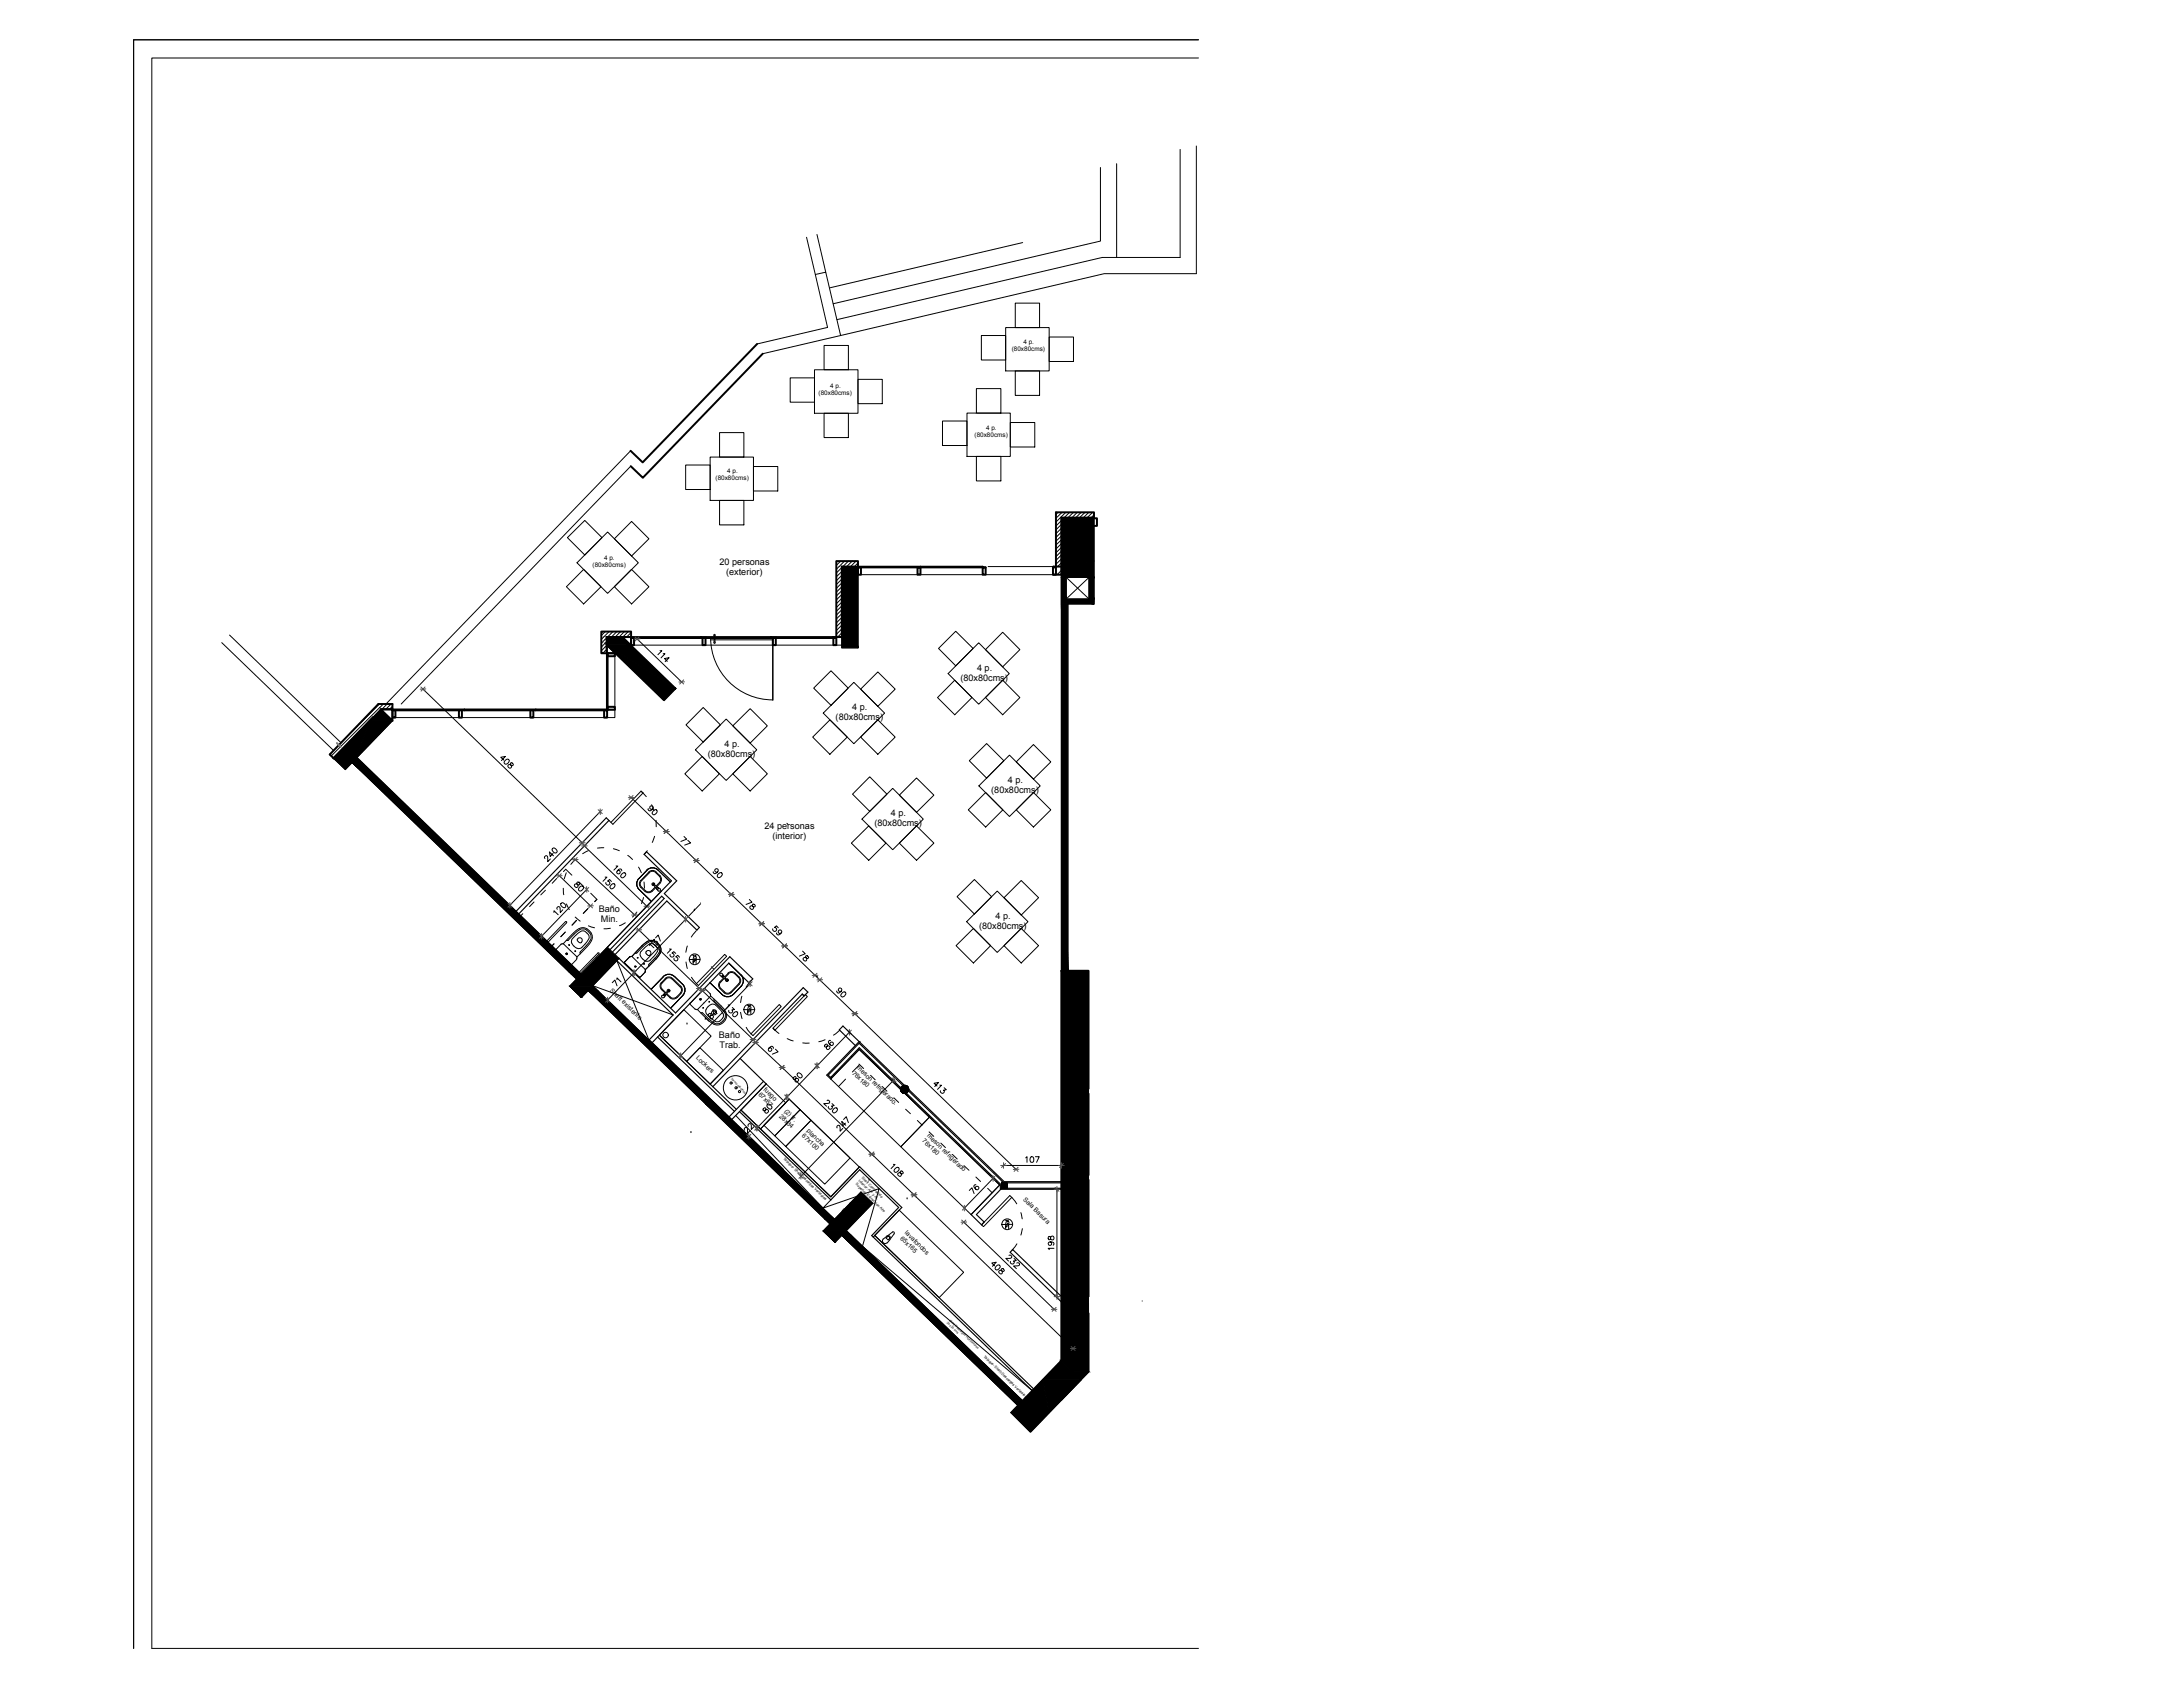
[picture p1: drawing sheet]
<svg xmlns="http://www.w3.org/2000/svg" width="279mm" height="216mm" viewBox="0 0 279 216" stroke-linecap="round" stroke-linejoin="round" font-family="sans-serif">
<defs><g id="words">
<g font-size="3.1">
<text x="87.8" y="124.5">P1</text>
<text x="94.9" y="130.9">P1</text>
<text x="130.2" y="158.4" transform="rotate(-90 130.2 158.4)">P1</text>
</g>
<g font-size="1.2">
<text x="92.1" y="72.3">20 personas</text>
<text x="92.9" y="73.5">(exterior)</text>
<text x="122.9" y="87.1">(80x80cms)</text>
<text x="125.1" y="85.8">4 p.</text>
<text x="92.7" y="95.6">4 p.</text>
<text x="107" y="92.2">(80x80cms)</text>
<text x="109.1" y="90.9">4 p.</text>
<text x="90.6" y="96.9">(80x80cms)</text>
<text x="126.9" y="101.5">(80x80cms)</text>
<text x="129" y="100.2">4 p.</text>
<text x="97.9" y="106.1">24 personas</text>
<text x="98.9" y="107.4">(interior)</text>
<text x="111.9" y="105.8">(80x80cms)</text>
<text x="114" y="104.5">4 p.</text>
<text x="76.6" y="116.7">Baño</text>
<text x="76.9" y="118">Min.</text>
<text x="125.3" y="118.9">(80x80cms)</text>
<text x="127.4" y="117.6">4 p.</text>
<text x="92" y="132.8">Baño</text>
<text x="92.1" y="134.1">Trab.</text>
</g>
<g font-size=".8">
<text x="129.5" y="44.9">(80x80cms)</text>
<text x="131" y="44">4 p.</text>
<text x="104.8" y="50.5">(80x80cms)</text>
<text x="106.3" y="49.6">4 p.</text>
<text x="124.7" y="56">(80x80cms)</text>
<text x="126.2" y="55">4 p.</text>
<text x="91.6" y="61.4">(80x80cms)</text>
<text x="93.1" y="60.5">4 p.</text>
<text x="77.3" y="71.6">4 p.</text>
<text x="75.8" y="72.5">(80x80cms)</text>
<text x="78" y="126.8" transform="rotate(44 78 126.8)">Shaft existente</text>
<text x="89" y="135.4" transform="rotate(44 89 135.4)">Lockers</text>
<text x="109" y="137.4" transform="rotate(44 109 137.4)">76x180</text>
<text x="109.6" y="136.7" transform="rotate(44 109.6 136.7)">meson refrigerado.</text>
<text x="97" y="140.1" transform="rotate(44 97 140.1)">67x67</text>
<text x="97.7" y="139.5" transform="rotate(44 97.7 139.5)">fuego</text>
<text x="99.7" y="142.9" transform="rotate(44 99.7 142.9)">28x34</text>
<text x="100.3" y="142.3" transform="rotate(44 100.3 142.3)">(2) fr.</text>
<text x="102.6" y="145.4" transform="rotate(44 102.6 145.4)">67x100</text>
<text x="103.2" y="144.8" transform="rotate(44 103.2 144.8)">plancha</text>
<text x="118" y="146.1" transform="rotate(44 118 146.1)">76x180</text>
<text x="118.6" y="145.4" transform="rotate(44 118.6 145.4)">meson refrigerado</text>
<text x="130.9" y="153.6" transform="rotate(44 130.9 153.6)">Sala Basura</text>
<text x="115.2" y="158.5" transform="rotate(44 115.2 158.5)">65x165</text>
<text x="115.8" y="157.9" transform="rotate(44 115.8 157.9)">lavafondos</text>
</g>
<g font-size=".5">
<text x="100.2" y="148.3" transform="rotate(44 100.2 148.3)">Tabique- Shaft Descargas Verticales</text>
<text x="109.5" y="151.6" transform="rotate(44 109.5 151.6)">Superior: Extracción Aire</text>
<text x="109.9" y="151.2" transform="rotate(44 109.9 151.2)">Inferior: AP y AL</text>
<text x="110.3" y="150.8" transform="rotate(45 110.3 150.8)">Shaft Compartido</text>
<text x="125.9" y="173.6" transform="rotate(44 125.9 173.6)">Tabique- Shaft Descargas Verticales</text>
</g>
<g font-size=".4">
<text x="93.5" y="138.1" transform="rotate(45 93.5 138.1)">Termo eléctrico</text>
<text x="121.2" y="169.3" transform="rotate(44 121.2 169.3)">30x 20 xms</text>
<text x="121.5" y="169" transform="rotate(44 121.5 169)">Shaft Descargas Horizontales</text>
</g>
</g></defs>
<!-- layer: arq_SIMBOLOS -->
<g fill="none" stroke="#000" stroke-width=".13">
<path d="M17.1 5.1h136.3h-136.3v205.9zM153.4 7.4h-134v203.6h134M66.9 116.9l-.3 .3M68.3 115.4l-.5 .6M69.8 113.9l-.6 .6M71.2 112.4l-.5 .6M72.1 113.7l.1 .8M72.1 111.5l.3-.3 .8 .8M72.3 119.3l-.5 .6M72.5 111.7l-.3 .8M72.5 115.7l.4 .7M73.6 110l-.5 .6"/>
<path d="M73.6 117.4l.7 .5M73.8 117.8l-.6 .6M74.1 112.9l.6 .5M75.2 116.3l-.5 .6M75.3 108.9l-.7 .4M75.3 118.5l.8 .2M75.6 114.3l.8 .8-.3 .3M77.3 108.5h-.8M78.1 118.8l-.8 .1M78.5 108.6l.8 .3M80 118.1l-.7 .4M80.3 109.5l.7 .5"/>
<path d="M81.5 116.7l-.5 .6M81.7 111l.4 .7M82.3 101.5l.4 .5M82.4 114.9l-.3 .7M82.4 112.9l.1 .8M82.8 108.9l-.4 .4M83.4 103l.3 .8M83.8 107l-.3 .8M84 105v.8M84.7 114l-7 7.2M88.9 116.5h.1M89.1 119.1l-.6 .8"/>
<path d="M89.7 115.7l-1.6 1.6M70.9 120.8l-.3 .3M88.5 125.1l.6 .8M95.5 131.5l.6 .8M96.1 125.5l-.6 .9M99.2 131.8l-.3-.2 .8 .7M100.8 132.9l.7 .3M102.7 133.5h.9M104.3 124.8l.6 .6M104.6 125.1h.1M105.6 133.1l-.8 .2M107.5 131.9l-.8 .6"/>
<path d="M108.2 138.1l-.9 1M109 135.3h.1M109.9 136.2l.6 .6M110 136.3l-.9 .9M111.4 137.6l.6 .6M112.9 139.1l.6 .6M114.4 140.5l.6 .6M115.9 142l.6 .5M117.4 143.4l.6 .6M118.9 144.9l.6 .5M120.4 146.3l.6 .6M121.9 147.7l.6 .6"/>
<path d="M123.4 149.2l.6 .6M124.9 150.6l.6 .6M126.4 152.1l.6 .5M129.5 153.2l.6 .9M130.2 159.2l-.7 .8M146.2 166.5h.1"/>
</g>
<!-- layer: A-WALL-PATT -->
<g fill="none" stroke="#000" stroke-width=".13">
<path d="M107.1 71.8l-.1 .1M107.6 71.8l-.6 .6M107.7 73.6l-.7 .7M107.7 74.1l-.7 .7M107.7 72.6l-.7 .7M107.7 73.1l-.7 .7M107.7 74.6l-.7 .7M107.7 75.1l-.7 .7M107.7 75.6l-.7 .7M107.7 76.1l-.7 .7M107.7 76.6l-.7 .7M107.7 77.1l-.7 .7"/>
<path d="M107.7 77.5l-.7 .7M107.7 78l-.7 .7M107.7 78.5l-.7 .7M107.7 79l-.7 .7M107.7 79.5l-.7 .7M108.1 71.8l-1.1 1M108.6 71.8l-.7 .7M109.1 71.8l-.7 .7M109.6 71.8l-.7 .7M109.8 72l-.5 .5M134.9 72.5l-.1 .1M135.4 65.6l-.3 .2"/>
<path d="M135.8 73l-.5 .5M135.8 66.6l-.7 .7M135.8 67.1l-.7 .7M135.8 67.6l-.7 .7M135.8 68.1l-.7 .7M135.8 68.6l-.7 .7M135.8 69.1l-.7 .7M135.8 69.6l-.7 .7M135.8 70.1l-.7 .7M135.8 70.5l-.7 .7M135.8 71l-.7 .7M135.8 71.5l-.7 .7"/>
<path d="M135.8 72l-.4 .5M135.9 65.6l-.8 .7M136.4 65.6l-1.3 1.2M136.9 65.6l-.7 .6M137.4 65.6l-.7 .6M137.9 65.6l-.7 .6M138.4 65.6l-.7 .6M138.9 65.6l-.7 .6M139.4 65.6l-.7 .6M139.8 65.6l-.7 .6M140 65.9l-.3 .3M45 94.6l-2.3 2.4"/>
<path d="M48.6 90.1l-3.9 3.9M49.1 90.1l-6.7 6.6M49.6 90.1l-.7 .7M50.1 90.1l-.7 .7M50.2 90.4l-.4 .4M77 80.8h.1M77.5 80.8l-.5 .5M77.6 83.6h.1M77.7 83.1l-.5 .5M77.7 81.6l-.7 .7M77.7 82.1l-.7 .7M77.7 82.6l-.7 .7"/>
<path d="M78 80.8l-1 1M78.4 80.8l-.6 .7M79 80.8l-.7 .7M79.4 80.8l-.7 .7M79.9 80.8l-.7 .7M80.4 80.8l-.7 .7M80.8 81l-.6 .5M80.8 81.4l-.1 .1M107.7 80l-.7 .7M107.7 80.5l-.7 .7M107.7 81l-.5 .5M107.7 81.5h.1"/>
</g>
<!-- layer: hatch muro -->
<g fill="#000" stroke="#000" stroke-width=".13">
<path d="M45.7 97l.6 .6h-1.2zM47.3 92.2h2.9l-4.6 4.8zM48.7 90.8l1.5 1.4h-2.9zM72.9 124.4h1.2l.3 .3zM72.9 126.2l1.5 1.4zM72.9 126.2h2.9l-1.4 1.4zM77.7 121.2l1.5 1.5h-2.9zM105.4 157.5l1.5 1.5zM105.4 157.5h2.9l-1.4 1.5zM108.3 157.5l.6 .6h-1.2zM110.2 152.6l1.5 1.4h-2.9zM133.5 176.6h4.8l-4 4.2z"/>
<path d="M135.8 174.1l2.5 2.5h-4.8z"/>
<path d="M135.8 66.2l4.2 7.7v-7.7zM135.8 66.2l4.2 7.7h-4.2z"/>
<path d="M45.1 97.6l29 26.8-27.8-26.8zM45.1 97.6l29 26.8h-1.2z"/>
<path d="M47.3 92.2l-4.6 4.8h2.9zM42.7 97h2.9l-1.4 1.5z"/>
<path d="M72.9 124.4l.3 .3h1.2zM73.2 124.7h1.2l-.6 .6z"/>
<path d="M76.3 122.7l-.5 3.5 3.4-3.5zM76.3 122.7l-.5 3.5h-2.9z"/>
<path d="M135.8 124.2l3.5 49.9v-49.9zM135.8 124.2l3.5 49.9h-3.5z"/>
<path d="M107.7 158.1l23.2 21.2-22-21.2zM107.7 158.1l23.2 21.2h-1.2z"/>
<path d="M108.8 154l-.5 3.5 3.4-3.5zM108.8 154l-.5 3.5h-2.9z"/>
<path d="M129.7 179.3l.6 .6 .6-.6zM129.7 179.3l.6 .6z"/>
<path d="M133.5 176.6l-4.1 4.2h4.9zM129.4 180.8h4.9l-2.4 2.4z"/>
<path d="M137.2 175.5l1.1 1.1zM137.2 175.5h2.1l-1 1.1z"/>
<path d="M138.3 176.6l-2.5 2.5zM138.3 176.6l-2.5 2.5z"/>
<path d="M135.8 174.1l3.5 1.4v-1.4zM135.8 174.1l3.5 1.4h-2.1z"/>
</g>
<!-- layer: A-WALL-PATT -->
<g fill="#000" stroke="#000" stroke-width=".13">
<path d="M75.9 126.1l.6 .7h-1.2zM90.3 141.3h1.2l15.3 14.8z"/>
<path d="M135.8 73.9l.7 2.8v-2.8zM135.8 73.9l.7 2.8h-.7z"/>
<path d="M135.8 77.3l.9 46.9v-46.9zM135.8 77.3l.9 46.9h-.9z"/>
<path d="M139.4 73.9l.6 2.8v-2.8zM139.4 73.9l.6 2.8h-.6z"/>
<path d="M135.8 76.7l4.2 .6v-.6zM135.8 76.7l4.2 .6h-4.2z"/>
<path d="M75.3 126.8l16.2 14.5-15-14.5zM75.3 126.8l16.2 14.5h-1.2z"/>
<path d="M90.3 141.3l15.3 14.8h1.2zM105.6 156.1h1.2l-.6 .5z"/>
</g>
<!-- layer: S-COLS -->
<path d="M107.7 72.5l2.1 10.4v-10.4zM107.7 72.5l2.1 10.4h-2.1z" fill="#000" stroke="#000" stroke-width=".13"/>
<!-- layer: A-WALL-1 -->
<g fill="none" stroke="#000" stroke-width=".25">
<path d="M134.8 72.5h1M135.1 72.5v-6.9h4.9v.6h-4.2v7.3h-1M47.8 91.8l-5.1 5.2M48.7 90.8h1.5v1.4zM48.7 90.8h1.5v-.7h-1.8l-6.2 6.5 .5 .4M77.7 82.5l1.1 1.1h-1.1zM79.6 81.5h1.2v1.1zM80.8 81.5h-3.1v2.1M80.8 81.5v-.7h-3.8v2.8h.7M106.7 81.5h1v-9h2.1v-.7h-2.8v9.7h.7M139.3 139.3v-15.1h-3.5v49.9l-6.4 6.7 2.5 2.4 6.4-6.6M139.3 140v10.4"/>
<path d="M139.3 151v14.9M139.3 168.1v7.4l-3.5 3.6"/>
</g>
<!-- layer: A-WALL -->
<path d="M103.2 30.4l1.2 4.7M104.6 30l1.1 4.8M80.7 57.7l-31.3 32.4M80.7 59.7l-29.3 30.4M96.9 44l9-2.1-1.5-6.8 1.3-.3 1.9 8.1-10 2.4M28.4 82.2l14.3 13.8M29.4 81.3l14.2 13.8M77.7 90.8h.1M139.3 139.3v.7M139.3 150.4v.6" fill="none" stroke="#000" stroke-width=".13"/>
<!-- layer: A-FLOR-OTLN -->
<g fill="none" stroke="#000" stroke-width=".13">
<path d="M151 19.1v13.8h-9.9l-34 8M153.1 18.7v16.3h-11.8l-33.7 7.9M130.9 31l-24.7 5.8M140.8 21.4v9.5l-34.2 8M142.9 20.9v12M109.8 73.5h25M109.8 72.5h8.4M126.5 72.5h8.3M77.7 83.6v7.2h-27.5M77.8 90.8h.9M78.7 90.8v1h-28.5M78.7 83.6v7.2"/>
<path d="M80.8 82.6h26.9M135.8 179.1l-3.6 3.8"/>
</g>
<!-- layer: A-COLS -->
<g fill="#000" stroke="#000" stroke-width=".13">
<path d="M77.7 82.5h2.9l5.8 5.6z"/>
<path d="M77.7 82.5l5.7 5.6h3zM83.4 88.1h3l-1.4 1.5z"/>
<path d="M77.7 81.5l2.9 1-1-1zM77.7 81.5l2.9 1h-2.9z"/>
</g>
<!-- layer: A-COLS-1 -->
<path d="M77.7 81.5h1.9l6.8 6.6-1.4 1.5-7.3-7.1z" fill="none" stroke="#000" stroke-width=".25"/>
<!-- layer: A-GLAZ-1 -->
<g fill="none" stroke="#000" stroke-width=".25">
<path d="M109.8 72.6h.4v.9h-.4zM117.4 72.6h.4v.9h-.4zM117.8 72.5v.1M125.8 72.6h-16v-.1h16v.1h.4M125.8 72.6h.4v.9h-.4zM134.8 72.6h.3v.9h-.3zM134.8 72.5v.1M140 66.2v.1h.4v1h-.4M42.7 97.1h.1M50.2 90.8h9.2v.1h-9.2zM50.2 90.9h.4v.9h-.4zM58.7 90.9h.4v.9h-.4z"/>
<path d="M59.4 90.8h9.2v.1h-9.2zM67.9 90.9h.4v.9h-.4zM68.6 90.8h9.1v.1h-9.1zM77.3 90.9h.4v.9h-.4zM77.7 83.6h.1v7.3h-.1zM77.7 90.5h1v.3h-1zM77.7 83.6h1v.4h-1zM80.8 81.5h9v.1h-9zM80.8 81.6h.4v1h-.4zM89.8 81.5h8.9v.1h-8.9zM89.9 81.6h.4v1h-.4zM98.7 81.5h8v.1h-8z"/>
<path d="M98.9 81.6h.4v1h-.4zM106.7 81.6h.3v1h-.3z"/>
</g>
<!-- layer: A-DOOR-FRAM -->
<path d="M117.8 72.5h.1M117.8 72.6v.1M91 81.6h.4M91 81.9h.4M91.5 81.6l7.4 .1M98.9 81.8v.1h-7.4" fill="none" stroke="#000" stroke-width=".13"/>
<!-- layer: I-WALL -->
<path d="M136.5 73.9l2.9 2.8M139.4 73.9l-2.9 2.8M72.9 126.2l1.5 1.4M75.9 126.1l10.2 3.8M79 123l4.1 10.1" fill="none" stroke="#000" stroke-width=".13"/>
<!-- layer: A-DETL-LLIN -->
<path d="M107.7 158.1l22.6 21.8M139.3 166.8v1.3" fill="none" stroke="#000" stroke-width=".13"/>
<!-- layer: S-COLS-1 -->
<path d="M107.7 72.5h2.1v10.4h-2.1zM135.8 66.2h4.2v7.7h-4.2zM135.8 71.8h4.2M48.7 90.8l-6 6.2 1.5 1.5 6-6.3M75.3 126.8l30.9 29.8M77.7 121.2l-4.8 5 1.5 1.4 4.8-4.9M110.2 152.6l1.5 1.4-4.8 5-1.5-1.5zM111.2 151.1h.1" fill="none" stroke="#000" stroke-width=".15"/>
<!-- layer: I-WALL-1 -->
<g fill="none" stroke="#000" stroke-width=".15">
<path d="M135.8 77.3v-3.4h.7v2.8h2.9v-2.8h.6v3.4h-3.3v46.9M135.8 73.9v50.3M45.1 97.6l.6-.6 28.7 27.7-.6 .6zM66 116.7l11.6-12 .3 .3-11.5 12M82.7 109l3.9 3.7-1.6 1.7 4.5 4.3-.3 .3-3.9-3.7-6.6 6.9M82.8 109l-.4 .3 3.5 3.4-8.2 8.5M78.1 121.5l6.6-6.8 .3 .3-6.7 6.9M79 123l7.1 6.9-3 3.2-7.2-7-.6 .7M79.2 122.7l7.3 6.9 6.9-7.2 3 2.9-.5 .5-2.6-2.5-9.9 10.2M83.4 133.4l23.4 22.7M84.2 132.7l9.8 9.5M84.4 132.5l9.9 9.5"/>
<path d="M87.9 131.1h.1M94.7 135.5l3.4 3.2-3.3 3.4M97.7 138.4l-4.4 4.6M102.7 127.2l.2 .3 .5-.5-.6-.6-11.9 12.3M102.7 127.2l-11.5 11.9M102.7 127.2l.2 .3M106.4 138h.1M109.9 134.2l18.1 17.5v.5h7.8M110 133.3l-4.2 4.3 .5 .5 3.7-3.8M110 133.3l18.5 17.9h7.3M110 133.3l-2.1-2-.5 .5 2.1 2M110.1 133.4h.1"/>
<path d="M88.4 144.9h.1M94.6 142.3l11.7 11.3 3.7-3.9 5 4.8-3.4 3.6 20.5 19.9M94.8 142.1l11.5 11.1 3.7-3.9 5.4 5.2-3.6 3.8M94.8 142.1l-1.2 1.2M107.7 158.1l22.6 21.8M107.8 155h.1M108 154.8h.1M108.3 157.5l22.6 21.8M112 158.1l20.3 19.7M116.1 153.4h.1M128 151.7l-3.7 3.7 1.3 1.4 .4-.4-1-1 3.3-3.4M128.2 151.4h.7v.7h-.7z"/>
<path d="M128.2 152.1h7.6M128.3 151.4h7.5M128.5 151.4l-18.5-17.9-4 4.1 .3 .3 3.7-3.8 18.2 17.6M129.6 159.9l6.6 6.4M129.6 159.9l-.3 .4 6.5 6.3"/>
<circle cx="115.8" cy="139.4" r=".52"/>
</g>
<!-- layer: A-GLAZ-CWMG -->
<path d="M77.7 91.8h.1" fill="none" stroke="#000" stroke-width=".13"/>
<!-- layer: 0 -->
<path d="M43.1 95.1l.5 .5" fill="none" stroke="#a953a0" stroke-width=".25"/>
<path d="M96.9 44l-14.6 15.2-1.6-1.5M97.6 45.3l-15.3 15.8-1.6-1.4M45.7 97l28.7 27.7M83.1 133.1l17.1 16.6" fill="none" stroke="#000" stroke-width=".25"/>
<!-- layer: A-DOOR -->
<g fill="none" stroke="#000" stroke-width=".13">
<path d="M91 81.6a7.9 7.9 0 0 0 7.9 8M91.4 81.4v.3h.1v-.3M91.4 82.2v-.4h.1v.4"/>
<circle cx="91.5" cy="81.3" r=".1"/>
<circle cx="91.5" cy="82.2" r=".1"/>
</g>
<!-- layer: A-DOOR-2 -->
<path d="M98.9 81.8v7.8" fill="none" stroke="#000" stroke-width=".19"/>
<!-- layer: arq_MUEBLES -->
<g fill="none" stroke="#000" stroke-width=".13">
<path d="M129.9 38.8h3.2v3.1h-3.2zM87.8 59.5h3.1v3.1h-3.1zM90.9 58.5h5.5v5.5h-5.5zM92.1 55.4h3.1v3.1h-3.1zM96.4 59.7h3.1v3.1h-3.1zM101.1 48.4h3.1v3.1h-3.1zM104.2 47.3h5.6v5.6h-5.6zM105.5 52.9h3.1v3.1h-3.1zM105.5 44.2h3.1v3.1h-3.1zM109.8 48.5h3.1v3.2h-3.1zM120.6 53.9h3.2v3.1h-3.2zM123.8 52.9h5.5v5.5h-5.5z"/>
<path d="M125 58.4h3.1v3.1h-3.1zM125 49.7h3.1v3.2h-3.1zM125.6 42.9h3.1v3.2h-3.1zM128.7 41.9h5.6v5.6h-5.6zM129.3 54.1h3.1v3.1h-3.1zM129.9 47.5h3.2v3.1h-3.2zM134.3 43.1h3.1v3.2h-3.1zM72.6 68.8l2.2-2.2 2.2 2.2-2.2 2.2zM74.7 72.9l2.2 2.2-2.2 2.2-2.2-2.2zM77.8 68.1l3.9 3.9-3.9 3.9-3.9-3.9zM80.8 66.7l2.3 2.3-2.3 2.2-2.2-2.2zM80.8 72.9l2.3 2.2-2.3 2.2-2.2-2.2z"/>
<path d="M92.1 64h3.1v3.2h-3.1zM87.7 99l2.2-2.2 2.2 2.2-2.2 2.2zM90 90.5l2.2 2.3-2.2 2.2-2.2-2.2zM92.9 92l4 4-4 3.9-3.9-3.9zM93.8 92.9l2.2-2.2 2.2 2.2-2.2 2.2zM93.8 99l2.2-2.2 2.2 2.2-2.2 2.2zM104 94.3l2.2-2.2 2.2 2.2-2.2 2.2zM104.1 88.1l2.3-2.3 2.2 2.3-2.2 2.2zM109.3 87.3l3.9 4-3.9 3.9-3.9-3.9zM110.2 88.2l2.2-2.2 2.2 2.2-2.2 2.2zM110.2 94.3l2.2-2.2 2.2 2.2-2.2 2.2zM111.3 99.4l2.2 2.2-2.2 2.2-2.2-2.2z"/>
<path d="M122.2 87.1l2.2 2.2-2.2 2.2-2.2-2.2zM122.3 80.8l2.2 2.2-2.2 2.2-2.2-2.2zM124.1 97.4l2.2-2.2 2.2 2.2-2.2 2.2zM125.3 82.3l3.9 3.9-3.9 3.9-4-3.9zM128.3 80.9l2.2 2.2-2.2 2.2-2.2-2.2zM128.3 87.1l2.2 2.2-2.2 2.2-2.2-2.2zM129.2 96.6l3.9 4-3.9 3.9-3.9-3.9zM132.3 95.3l2.2 2.2-2.2 2.2-2.2-2.2zM72.4 118l-2.4 2.5M72.4 118h.1v.1l-2.4 2.5M73.4 119.4l-1.3 1.4M73.4 119.4l.2-.2a1.22 1.22 0 0 1 1.6-.3 1.22 1.22 0 0 1 .5 1.5"/>
<path d="M73.5 119.5l-.8 .9h-.2M75 119l.3 .2a.91 .91 0 0 1 .3 1.1M75 119a1.26 1.26 0 0 0-1.5 .5M75.3 119.6a.81 .81 0 0 0-1.4-.1l-.4 .3a.84 .84 0 0 0-.3 .9 .84 .84 0 0 0 .7 .7h.4l.2-.2M75.3 119.6l.1 .2-.1 .4M81.8 112.4a1.01 1.01 0 0 0 0 1.4M81.8 113.8l1.6 1.6M82 112.7a.67 .67 0 0 0 0 .9l.6 .5a.68 .68 0 0 0 .9-.1M82.1 101.3l.2 .2M82.1 113.5l.5 .5M82.3 101.5l-.3-.2-3.8 4M82.3 101.5l-3.9 4-.5-.5"/>
<path d="M82.8 111.4a1.01 1.01 0 0 1 1.4-.1l1.6 1.6M82.8 111.4l-1 1M83.1 111.7l.3-.2h.2l.8 .7M83.1 111.7l-1 1-.1 .3v.3l.1 .2M83.4 114l-.2 .1h-.3l-.3-.1M83.8 113.4v-.1l.4 .3M83.8 113.4l.2 .3M83.8 113.5l-.4 .5M83.9 113.6l-.4 .5M84 111.6l.5 .5M84 111.6a.67 .67 0 0 0-1 0l-1 1.1M84.2 113.6l-.1 .1 .1 .1 .1-.1-.1-.1"/>
<path d="M84.4 112.1l.1 .3v.3l-.5 .7M84.5 112.1a.67 .67 0 0 1 0 .9M84.5 113.8v.2l-.1 .1-.3-.3M84.5 113.8l-.4-.2-.1 .1v.1M84.5 113l-.4 .5M100.7 105.4l.2 .1M109 107.9l2.2-2.2 2.2 2.2-2.2 2.2zM110.3 104.8l4-3.9 3.9 3.9-3.9 3.9zM115.1 101.8l2.2-2.2 2.2 2.2-2.2 2.2zM115.1 107.9l2.2-2.2 2.2 2.2-2.2 2.2zM122.5 114.8l2.2-2.2 2.2 2.2-2.2 2.2zM123.9 103.6l2.3-2.2 2.2 2.2-2.2 2.2z"/>
<path d="M127.6 114l4 4-4 3.9-3.9-3.9zM128.5 114.9l2.2-2.2 2.2 2.2-2.2 2.2zM132.3 101.4l2.2 2.2-2.2 2.2-2.2-2.2zM71.2 121.6l1.8 1.8M71.8 120.9l-.6 .6v.1M71.9 120.8h.2l1.7 1.6M72 120.8l-.2 .1M73 123.4h.1M73.2 123.4h-.2M73.8 122.8l-.6 .6M73.8 122.4v.4M73.9 120.4l.3 .3"/>
<path d="M73.9 120.2v.2M74 120.1a.33 .33 0 0 1 .4 0 .33 .33 0 0 1 0 .5M74 120.1l-.1 .1M74.3 121.9v.2M74.3 121.8l-.1 .1M74.4 120.6h-.2M75.3 120.2l-.8 1.1M75.6 120.3l-.4 .5-.9 1M75.7 120.4l-.5 .7-1.4 1.4M76.5 122l-2.4 2.5M76.5 122h.2v.1l-2.4 2.5M80 123.3l1.8 1.8 .2-.1 .6-.6"/>
<path d="M80.6 122.5l-.6 .6-.1 .2M80.7 122.4l-.1 .1M80.7 122.4h.1M80.7 122.4l.2 .1M80.9 122.5l1.7 1.6M81.3 122h.1M82.3 121.2l-.9 .8M82.5 121.3l-.3 .3a.59 .59 0 0 0-.2 .7M82.6 124v.3M82.6 124.2v.2M82.7 122l.3 .3M82.7 121.8v.2"/>
<path d="M82.7 121.7a.32 .32 0 0 1 .6 .1 .32 .32 0 0 1-.3 .5M82.8 121.7l-.1 .1M82.9 120.5a1.2 1.2 0 0 1 1.3 .2 1.2 1.2 0 0 1 .3 1.3M82.9 120.5l-.7 .5-1.3 1.4h-.2M83 123.5v.2M83.1 120.8h.2h.4M83.1 120.8l-.6 .5M83.7 120.8a.79 .79 0 0 1 .5 .7 .79 .79 0 0 1-.4 .7l-.3 .4a.82 .82 0 0 1-.9 .4 .82 .82 0 0 1-.6-.7M83.8 122.6l-.8 .9M84.3 121.1a1.05 1.05 0 0 0-1.8-.1l-.2 .2M84.3 121.1a1.24 1.24 0 0 1-.5 1.5M84.5 122l-.6 .7-1.3 1.4v.2"/>
<path d="M84.7 125.7a.67 .67 0 0 0 0 1M84.7 125.7l.4-.5a.67 .67 0 0 1 1 0l1 1M84.7 126.7l.5 .4M84.7 127.4v.3h.1l.4-.3M84.7 125.8l-.1 .2v.3l.6 .7M84.9 125l-1.5 1.6M85 127.3h.1l-.1 .2-.1-.1 .1-.1M85.1 127.4l.1-.1-.2-.1-.3 .2M85.2 125.3l.3-.1 .2-.1 .3 .2 1.1 1M85.2 125.3l-.4 .5M85.3 127.2l.4 .5M85.3 127h.1v.1"/>
<path d="M85.3 127l-.3 .2M85.4 127.2l.4 .4M85.4 127.1l-.2 .3M86.3 125a1.01 1.01 0 0 0-1.4 0M86.3 125l1.1 1M86.7 127.7a.67 .67 0 0 1-1 0M87.1 126.3l.1 .2v.3l-.1 .3M87.1 127.1l-.8 .6h-.3l-.2-.1M87.1 126.2a.67 .67 0 0 1 0 .9M87.1 127.2l-.4 .5M87.4 126a1.01 1.01 0 0 1 0 1.4l-1.5 1.6M87.5 129.2l3.5 3.4-3.1 3.2-3.5-3.3z"/>
<path d="M88.3 128.4v.1M88.3 128.6l.8 .6M89.1 129.2h.1M89.3 129.2l.2 .3a6.4 6.4 0 0 0 2.1 1.7l.5-.1 .3-.1M89.3 129.2h-.2M89.6 134.1l3 2.9-1.7 1.7-3-2.9zM89.7 129.6h.2M89.8 129.6h.1M89.9 129.6l.8 .8M90.3 126.5h-.2l-1.8 1.9M90.3 126.6l.6 .6M90.7 130.4l.7 .5"/>
<path d="M90.9 127.1v.2M90.9 127.3v.2l-1.6 1.7M90.9 127.4l1.4 1.4 .6 .7M91 128.5h.4l.2 .1M91 128.6a1.04 1.04 0 0 0-.6 1 3.7 3.7 0 0 0 1.3 1.2 .84 .84 0 0 0 .8-.6 .84 .84 0 0 0-.3-.9l-.6-.7M91.4 129.2l-.3 .4M91.4 129.3h.1M91.4 127.9v.2l.8 .8M91.6 129.3h.1M91.6 129.3a.32 .32 0 0 1-.1 .6 .32 .32 0 0 1-.4-.3M92.2 128.9l.2 .2a1.06 1.06 0 0 1 .3 1.3 1.06 1.06 0 0 1-1.3 .5M92.2 125.7l-.1 .2v.3l.7 .8"/>
<path d="M92.4 125h.1l.1-.1-.3-.4-.2 .2 .3 .3M92.4 125h.2l-.1-.2-.1 .1v.1M92.5 125.1l.3 .2h.1v-.1M92.6 124.9l.3 .3M92.7 125.2l-.5 .5M92.8 122.1l.2 .3-3.6 3.7-.3-.2zM92.9 130.5l-.5 .5M92.9 129.5a.92 .92 0 0 1-.1 1M93.2 124.6l-.4 .4M93.3 123.3l1.5 1.5a1.03 1.03 0 0 1 .1 1.4l-1.1 1.1a1.01 1.01 0 0 1-1.4 0l-1.5-1.5M93.5 126.9l-.2 .2h-.3l-.3-.1M94 124.6l-.2-.1h-.3l-.7 .6"/>
<path d="M94 124.6l.5 .5 .2 .2v.3l-1.2 1.4M94.1 124.5a.67 .67 0 0 0-.9 .1M94.1 124.6l.5 .4M94.6 125a.68 .68 0 0 1 0 1l-1 1a.67 .67 0 0 1-.9 0l-.5-.5a.65 .65 0 0 1 0-.9l.4-.4M98.1 138.7l2.5 2.4-3.3 3.4-2.5-2.4zM98.9 131.6l4.2-4.3 .2 .2-4.1 4.3M99.7 128.6l.3 .2-3.6 3.7-.3-.2zM110 134.3l18 17.4-3.7 3.7-9-8.6 3.7-3.8M110 134.3l9 8.7-3.7 3.8-9-8.7zM116 139.3l-.3 .3M122.4 121l2.2-2.2 2.2 2.2-2.2 2.2zM128.5 121l2.2-2.2 2.2 2.2-2.2 2.2z"/>
<path d="M94.2 142.8l11.1 11.8M101 140.7l1.4 1.3-3.2 3.4-1.4-1.4zM101 140.7l9 8.6-3.7 3.9-9-8.7zM102.4 142l1.4 1.4-3.2 3.3-1.4-1.3zM103.8 143.4l5 4.8-3.2 3.3-5-4.8zM106.3 153.6l-1 1 7.2-2.5-2.1 7.4 21.7 18.5M113 158.5a.35 .35 0 0 0 0 .5 .35 .35 0 0 0 .5 0M113.5 158.2a.29 .29 0 0 1 .4 0 .29 .29 0 0 1 0 .4M113.5 158.2l-.4 .4M113.8 158.5v-.2l-.1-.1-.3 .2 .3 .3 .1-.1M113.9 158.6l-.3 .5M114.2 157.7h.2v.2"/>
<path d="M114.2 157.7l-.6 .4M114.4 157.9l-.4 .6M115.1 154.9l8.2 7.9-3.1 3.3-8.2-8zM129.2 153l.3 .2-3.6 3.8-.3-.2zM125.9 174.4l5 4.9"/>
<circle cx="83.6" cy="113.2" r=".18"/>
<circle cx="83.6" cy="113.2" r=".1"/>
<circle cx="72.5" cy="122.1" r=".1"/>
<circle cx="72.8" cy="120.9" r=".05"/>
<circle cx="73.6" cy="121.7" r=".05"/>
<circle cx="81.3" cy="123.7" r=".1"/>
<circle cx="81.6" cy="122.6" r=".05"/>
<circle cx="82.4" cy="123.4" r=".05"/>
<circle cx="85.2" cy="132.5" r=".35"/>
<circle cx="85.6" cy="126.8" r=".18"/>
<circle cx="85.6" cy="126.8" r=".1"/>
<circle cx="89.7" cy="127.9" r=".1"/>
<circle cx="90" cy="129" r=".05"/>
<circle cx="90.8" cy="128.2" r=".05"/>
<circle cx="93" cy="125.4" r=".18"/>
<circle cx="93" cy="125.4" r=".1"/>
<circle cx="93.6" cy="138.6" r=".14"/>
<circle cx="94.1" cy="139.2" r="1.56"/>
<circle cx="94.2" cy="139.2" r=".14"/>
<circle cx="94.6" cy="139.7" r=".14"/>
</g>
<!-- layer: NOMENCLATURA -->
<g fill="none" stroke="#000" stroke-width=".13">
<path d="M54.2 88.2l20.3 19.6M64.5 97.3l-.4-.4 .6-.1-.5 .5M64.6 97.3l.4-.2a.36 .36 0 0 1 .1 .5 .36 .36 0 0 1-.5 .2l-.1-.2zM65.1 97.9l.2-.1 .3 .2 .1-.1v-.2l-.3-.1-.1 .1 .2 .3-.1 .3a.26 .26 0 0 1-.3-.1 .26 .26 0 0 1 0-.3zM81.6 81.8l5.6 5.4M84.5 83.3h.2l-.5 .5M84.9 83.6l.2 .1-.5 .5M85.4 84.6l-.4-.3 .6-.1-.5 .5M69.7 109.9v-.3l.2-.1 .2 .2v.6l.3-.4M70.7 108.6a.38 .38 0 0 1 .5 .1 .38 .38 0 0 1 0 .4h-.4l-.1-.3zM70.8 109.2l-.4 .4-.1-.6 .5 .5M70.9 116.8v-.2l.5 .5"/>
<path d="M71.3 116.4v-.2l.1-.2 .2 .1 .1 .7 .3-.4M71.6 112.1l3.9 3.8M71.8 115.6a.38 .38 0 0 1 .5 .1 .38 .38 0 0 1 0 .4h-.3a.32 .32 0 0 1-.2-.5zM73.5 113.2l.3-.1 .3 .1 .1-.1-.1-.2h-.2l-.1 .1 .2 .3v.2a.26 .26 0 0 1-.4 0 .26 .26 0 0 1-.1-.3zM73.7 110.1l7.5 6.9M74.1 113.6l.3-.2h.2a.38 .38 0 0 1-.1 .5 .38 .38 0 0 1-.4 .1zM74.8 108.3l7.9 7.6M75 113.9l-5.6 5.9M76.8 103.9l-11.5 11.9M77.4 112.2l.3 .1-.5 .5M78.3 112.8l-.3-.2-.2 .2a.26 .26 0 0 1 .3 .2 .26 .26 0 0 1-.3 .3 .26 .26 0 0 1-.2-.4M78.3 113.2l.2-.1a.35 .35 0 0 1 .1 .5 .35 .35 0 0 1-.5 .1v-.3z"/>
<path d="M78.8 110.8h.3l-.5 .6M79 111.5a.22 .22 0 0 1 .4 0 .22 .22 0 0 1-.2 .3 .22 .22 0 0 1-.3-.1l.1-.2a.34 .34 0 0 1 .5-.2l.1 .2M79.6 111.9l.3-.2a.36 .36 0 0 1 .1 .5 .36 .36 0 0 1-.5 0v-.2zM80.8 102.1l4.4 4.3M81.8 119.1l7.7 7.3M83 103.5l-.1 .1a.36 .36 0 0 0 .5 .1 .36 .36 0 0 0 .1-.5 .22 .22 0 0 0-.3 0 .22 .22 0 0 0 0 .3 .22 .22 0 0 0 .3 0M83.7 103.7l.2-.1a.35 .35 0 0 1 .1 .5 .35 .35 0 0 1-.5 .1v-.2zM85.3 106.5l3.7 3.6M87.5 107.1l.4 .3-.8 .3M87.7 117.7l-6.5 6.8M88 107.5l.4 .4-.8 .3M89.2 110.2l4.3 4.2"/>
<path d="M91.3 111.6a.36 .36 0 0 0 .5 .1 .36 .36 0 0 0 .1-.5 .23 .23 0 0 0-.3 0 .23 .23 0 0 0-.1 .3 .23 .23 0 0 0 .4 .1M91.9 111.9l.2-.2h.3a.38 .38 0 0 1-.1 .5 .38 .38 0 0 1-.5 0zM93.6 114.5l3.8 3.7M95.9 115.1l.3 .4-.7 .3M96.1 116l.1-.1 .3 .2 .1-.1a.24 .24 0 0 0-.2-.3l-.1 .1 .1 .3v.2a.25 .25 0 0 1-.3 0 .25 .25 0 0 1 0-.3zM97.5 118.3l2.9 2.7M99.4 119.4v.1a.36 .36 0 0 0 .5 .1 .36 .36 0 0 0 .1-.5 .22 .22 0 0 0-.3 0 .22 .22 0 0 0 0 .3 .22 .22 0 0 0 .3 0M99.6 118.7l-.2-.2-.3 .2a.25 .25 0 0 1 .3 .3 .25 .25 0 0 1-.3 .2 .25 .25 0 0 1-.2-.3M78.4 125.8l.3-.4 .3 .8M79 125.4v-.2l.5 .5M81.1 124.5l-3.3 3.4M83.1 121l.1-.2 .5 .5"/>
<path d="M83.5 120.5l.2-.3 .1 .3a.24 .24 0 0 1 .4 .2 .24 .24 0 0 1-.4 .2M83.9 120l.3-.3 .3 .7M85.7 121.4l.2 .1-.5 .5M86.5 122l-.3-.2-.2 .2a.26 .26 0 0 1 .3 .3 .26 .26 0 0 1-.3 .2 .26 .26 0 0 1-.2-.4M87 122.5l-.3-.2-.2 .2a.26 .26 0 0 1 .3 .2 .26 .26 0 0 1-.3 .3 .26 .26 0 0 1-.2-.4M89.9 126.8l6.4 6.2M90.3 130.5v-.3l.5 .5M90.7 129.8l-.1 .1 .1 .2 .3-.1a.22 .22 0 0 1 .3 0 .22 .22 0 0 1-.1 .3l-.2 .1-.2-.2 .2-.4-.1-.1zM91.7 129.4l-.3 .4-.2-.6 .6 .5M93.2 128.6h.2l-.5 .6M93.7 128.9l.3 .3-.3 .1a.24 .24 0 0 1 0 .3 .24 .24 0 0 1-.4 0 .24 .24 0 0 1 0-.3M93.9 129.7l.3-.2a.33 .33 0 0 1 .1 .5 .33 .33 0 0 1-.5-.1z"/>
<path d="M95.9 126l-8.7 9.1M96.8 133.5l3.3 3.1M98.4 134.1a.22 .22 0 0 1 .4 .1 .22 .22 0 0 1-.2 .3 .22 .22 0 0 1-.3-.2l.1-.2a.34 .34 0 0 1 .5-.1l.1 .2M99.3 134.3l.3 .3-.8 .3M100.2 136.7l11.3 11M100.5 121.1l3.8 3.7M101.6 137.8l-.1 .2 .1 .1 .5-.1a.23 .23 0 0 1 0 .4 .23 .23 0 0 1-.4-.1l.2-.4-.1-.1zM102.1 137.3a.39 .39 0 0 1 .4 .2 .39 .39 0 0 1 .1 .4 .38 .38 0 0 1-.5-.1 .38 .38 0 0 1 0-.5zM102.7 121.7l.4 .4-.8 .3M102.8 122.6l.3-.1 .3 .2 .1-.2-.2-.2-.2 .1 .1 .2a.22 .22 0 0 1 0 .4 .22 .22 0 0 1-.4-.1zM104.5 136.5l-3.7 3.8M105 125.4l4.4 4.3"/>
<path d="M105.6 133.8l-.1 .1 .2 .1 .3-.1 .2 .1a.26 .26 0 0 1-.1 .3 .26 .26 0 0 1-.3-.1l.1-.5-.2-.1zM106.3 133.2l-.1-.1a.36 .36 0 0 0-.1 .5 .36 .36 0 0 0 .5 .1 .22 .22 0 0 0 0-.3 .22 .22 0 0 0-.3 0 .22 .22 0 0 0 0 .3M107.1 126.8v.1a.36 .36 0 0 0 .5 .1 .36 .36 0 0 0 .1-.5 .23 .23 0 0 0-.3 0 .23 .23 0 0 0-.1 .3 .23 .23 0 0 0 .4 0M107.8 127.1l.2-.1h.2a.38 .38 0 0 1-.1 .4 .38 .38 0 0 1-.4 .1l-.1-.2zM108.7 132.2l-4.1 4.1M109.5 129.8l20.5 19.8M114.4 138.3l-11.8 12.2M119.9 139l-.4-.4 .6-.1-.5 .6M120.3 138.9h.2l-.5 .5M120.8 139.2l.3 .3h-.3a.24 .24 0 0 1 0 .3 .24 .24 0 0 1-.3 .1 .24 .24 0 0 1-.1-.3M95.3 144.6v-.2l.1-.1h.2l.1 .3v.4l.3-.3M95.8 144.1v-.2l.1-.1h.2l.1 .3v.4l.3-.3"/>
<path d="M95.8 145.5l-.1 .1M97 144.2l-.1 .1M97.7 141.9v.2l.1 .1 .3-.2 .2 .1a.26 .26 0 0 1-.1 .3 .26 .26 0 0 1-.3 0v-.2l.1-.3-.1-.1zM98.2 141.3a.4 .4 0 0 1 .5 .2 .4 .4 0 0 1 0 .4 .4 .4 0 0 1-.4-.1 .4 .4 0 0 1-.1-.5zM100.7 140.5l-3.8 3.8M105.9 140.9l.1-.1 .2 .1-.1 .3h-.7l.4 .4M106.5 141.2l.3 .3-.4 .1a.24 .24 0 0 1 0 .3 .24 .24 0 0 1-.3 0 .24 .24 0 0 1-.1-.3M106.7 141.9l.3-.1a.35 .35 0 0 1 .1 .4 .35 .35 0 0 1-.5 .1v-.2zM107.1 144.3v-.2l.1-.1h.2l.1 .3v.5l.4-.4M108 143.3l.3-.4 .3 .8M108.2 143.7l-.4 .4-.1-.6 .5 .5M111.6 147.8l5.3 5.1"/>
<path d="M114.3 149h.3l-.6 .6M114.6 149.6l.2-.2h.2a.38 .38 0 0 1-.1 .5 .38 .38 0 0 1-.4 .1l-.1-.3zM114.9 150.2l.3-.1 .3 .1 .1-.1-.1-.2-.1-.1-.2 .2 .2 .3-.1 .1a.25 .25 0 0 1-.3 .1 .25 .25 0 0 1-.1-.3zM117 153l20.3 19.5M123.4 156.5l11.5 11M124.1 152.4l.3-.4 .3 .8M124.9 151.6h-.1a.35 .35 0 0 0-.1 .5 .35 .35 0 0 0 .5 .1 .22 .22 0 0 0 0-.3 .22 .22 0 0 0-.3 0 .22 .22 0 0 0 0 .3M127 150.9l-3.5 3.7M128.5 149.2h7.3M131.3 148.2l.1-.2v.8M131.9 148.1l.1-.1a.37 .37 0 0 1 .3 .4 .37 .37 0 0 1-.3 .4l-.1-.1-.1-.2zM132.5 148h.5l-.3 .8"/>
<path d="M134.2 158.3v.2l.1 .2 .1-.1 .1-.2a.22 .22 0 0 1 .2-.2 .22 .22 0 0 1 .2 .3l-.1 .2h-.2l-.2-.4zM134.4 158.9a.22 .22 0 0 1 .2 .3 .22 .22 0 0 1-.3 .1 .22 .22 0 0 1 0-.3l.1-.1a.36 .36 0 0 1 .5 .3l-.1 .2M134.9 159.8h-.7l.1 .1M135.3 152.3v13.6M127.3 162l-.4-.4 .6-.1-.5 .6M127.5 162.1l.2-.2h.2a.38 .38 0 0 1 0 .5 .38 .38 0 0 1-.5 0v-.2zM127.8 162.7l.3-.1 .4 .1v-.1l-.1-.2h-.2l-.1 .1 .2 .3v.2a.26 .26 0 0 1-.3 0 .26 .26 0 0 1-.2-.3zM129.1 160.7l.3-.1 .1 .3-.2 .1-.6 .1 .4 .3M129.8 161.1l.3 .2-.4 .1a.24 .24 0 0 1 0 .3 .24 .24 0 0 1-.3 0 .24 .24 0 0 1-.1-.3M130.1 161.6h.3l.1 .1v.2l-.8 .1 .4 .4"/>
</g>
<!-- layer: COTAS -->
<g fill="none" stroke="#4f4f4f" stroke-width=".13">
<path d="M53.9 87.9l.5 .5M54.4 87.9l-.5 .5M54.5 88.2h-.7M81.3 81.5l.5 .5M81.8 81.5l-.5 .5M81.9 81.8h-.7M87 87l.5 .5M87.5 87l-.5 .5M87.6 87.3h-.7M65 115.6l.5 .5M65.3 115.5v.7M65.5 115.6l-.5 .5"/>
<path d="M69 119.6l.6 .5M69.3 119.5v.7M69.6 119.6l-.6 .5M71.3 111.8l.6 .5M71.8 111.8l-.5 .5M71.9 112.1h-.7M73.4 109.7l.5 .6M73.9 109.7l-.5 .6M74 110h-.7M74.1 107.9h.8M74.3 107.6l.5 .5M74.4 108.3h.8"/>
<path d="M74.5 108l.6 .5M74.8 107.6l-.5 .5M74.8 113.6l.6 .5M75.1 108l-.6 .5M75.1 113.5v.7M75.3 115.7l.5 .5M75.4 113.6l-.6 .5M75.8 115.7l-.5 .5M75.9 115.9h-.7M76.6 103.6l.5 .5M76.8 103.5v.7M77.1 103.6l-.5 .5"/>
<path d="M80.4 102.1h.7M80.5 101.8l.5 .5M81 116.8l.5 .5M81 101.8l-.5 .5M81.5 116.8l-.5 .6M81.5 118.8l.5 .5M81.6 117.1h-.7M82 118.7l-.5 .6M82.1 119h-.7M82.5 115.7l.6 .5M83 115.7l-.5 .5M83.2 116h-.8"/>
<path d="M84.9 106.4h.7M85 106.2l.5 .5M85.5 106.1l-.5 .6 .5-.5M87.5 117.4l.5 .5M87.8 117.3v.7M88 117.4l-.5 .5M88.1 117.3h.1M88.8 110.1h.7M88.9 109.9l.5 .5M89.4 109.9l-.5 .5M89.7 115.7h.1M93.2 114.5h.8"/>
<path d="M93.3 114.2l.6 .5M93.9 114.2l-.6 .5M97.2 118l.5 .5-.5-.5M97.7 118l-.5 .5M97.9 118.2h-.8M77.5 127.7l.5 .5M77.8 127.6v.7M78 127.7l-.5 .6M80.9 124.3l.5 .5M80.9 124.2l.5 .5M81.1 124.1v.8M81.2 124.1v.7"/>
<path d="M81.4 124.2l-.5 .6M81.4 124.2l-.5 .5M86.9 134.8l.5 .6M87.1 134.7v.8M87.4 134.8l-.5 .6M89.2 126.2l.6 .5M89.6 126.5l.5 .5M89.7 126.2l-.5 .6M89.9 126.5h-.8M90.1 126.5l-.5 .5M90.3 126.8h-.8M95.7 125.7l.6 .5"/>
<path d="M96 125.5v.8M96.1 132.8l.5 .5M96.3 125.6l-.5 .6M96.4 133.2l.6 .5M96.6 132.8l-.5 .5M96.8 133h-.8M96.9 133.2l-.4 .5M97.1 133.4h-.8M99.8 136.4l.6 .5M99.8 136.9l.6-.6-.5 .6M100.2 121.3l.5-.5-.5 .5M100.2 120.8l.5 .5"/>
<path d="M100.5 136.6h-.8M100.8 121l-.7 .1M104.1 124.6l.5 .5M104.3 124.8h.1M104.3 136.2l.5 .4M104.6 136v.8M104.6 124.6l-.5 .5M104.6 125.2l.6 .5M104.7 124.8h-.8M104.8 136.1l-.5 .6M104.9 125.4h.1M105.2 125.1l-.5 .6"/>
<path d="M105.3 125.4h-.7M108.5 131.9l.5 .5M108.7 131.7v.8M109 131.8l-.5 .6M109.2 129.5l.5 .5M109.7 129.5l-.5 .5M109.8 129.7h-.7M114.2 137.9l.5 .5M114.4 137.8v.7M114.7 137.9l-.5 .6M95.6 145.2l.5 .5M95.8 145.1v.7"/>
<path d="M96.1 145.2l-.5 .5M96.6 144.1l.5 .5M96.6 144.1l.6 .5M96.8 144l.1 .8M96.9 144v.7M97.1 144.1l-.5 .5M97.2 144.1l-.6 .5M100.5 140.1l.5 .5M100.7 140v.8M101 140.1l-.5 .6M102.2 150.3l.6 .5M102.5 150.2v.7"/>
<path d="M102.8 150.3l-.5 .5M111.3 147.4l.5 .5-.5-.4M111.8 147.4l-.5 .6M112 147.7h-.8M116.7 152.7l.5 .5M117.2 152.6l-.5 .6M117.3 152.9h-.7M123.1 156.1l.5 .5M123.2 154.4l.5 .5M123.4 154.3v.7M123.6 156.1l-.5 .6M123.7 154.3l-.5 .6"/>
<path d="M123.7 156.4h-.7M126.8 150.6l.6 .5M127.1 150.4v.8M127.3 150.6l-.5 .5M128.1 149.2h.7M128.4 148.8v.7M128.7 148.9l-.5 .5M129.8 149.4l.5 .5M130.3 149.4l-.5 .5M130.4 149.6l-.7 .1M134.9 152.2h.7M135 151.9l.5 .6"/>
<path d="M135.3 151.8v.8M135.5 149.2h.7M135.8 148.8v.7M136.1 148.9l-.5 .5M134.6 167.6h.7M134.7 167.3l.5 .5M134.9 165.9h.7M135 165.7l.5 .5M135.2 167.3l-.5 .5M135.3 165.6v.7M137 172.6h.7M137.1 172.3l.5 .5"/>
<path d="M137.6 172.3l-.5 .5"/>
</g>
<!-- layer: arq_HATCH MUROS -->
<g fill="none" stroke="#000" stroke-width=".13">
<path d="M115.3 139.4l.5-.5-.5 .5M115.3 139.5l.5-.6-.5 .6M115.3 139.5l.6-.6-.6 .6M115.4 139.7l.7-.7-.7 .8M115.4 139.8l.8-.7-.8 .7M115.5 139.8l.7-.7-.7 .7M115.5 139.9l.7-.8-.7 .8M115.5 139l-.1 .1M115.5 139l-.2 .2M115.6 139.9l.7-.7-.7 .7M115.6 139l-.3 .2M115.6 138.9l-.3 .3"/>
<path d="M115.6 138.9l-.3 .4 .4-.4-.4 .4M115.6 139.9l.7-.6-.6 .6M115.7 139.9l.6-.6-.6 .6M115.7 138.9l-.4 .5M115.8 138.9l-.5 .5M115.8 139.9l.5-.5-.5 .5M115.9 138.9l-.6 .7 .6-.7M115.9 139.9l.4-.3-.3 .3M116 138.9l-.7 .7M116 138.9l-.7 .7 .7-.6M116 139l-.7 .6M116 139l-.7 .7 .7-.7"/>
<path d="M116.1 139l-.8 .7M116.1 139l-.7 .7 .7-.7M116.1 139l-.7 .8M116.2 139.1l-.8 .7M116.2 139.1l-.7 .7 .7-.7M116.2 139.7l-.1 .1M116.2 139.1l-.7 .7M116.2 139.1l-.7 .8 .7-.7M116.2 139.7l-.2 .2M116.3 139.2l-.7 .7M116.3 139.6l-.3 .3M116.3 139.5l-.4 .4"/>
<path d="M116.3 139.6l-.3 .3 .3-.3M116.3 139.4l-.6 .5M116.3 139.5l-.5 .4M128.2 151.4h.1M128.2 151.5l.1-.1-.1 .1M128.2 151.6l.2-.2-.2 .2M128.2 151.7l.3-.3-.3 .3M128.2 151.8l.4-.4-.4 .4M128.2 151.8l.5-.4-.5 .4M128.2 151.9l.5-.5-.5 .5M128.2 152l.6-.6-.6 .6M128.2 152.1l.7-.7-.7 .7"/>
<path d="M128.3 152.1l.6-.6-.6 .6M128.3 151.4l-.1 .1M128.4 152.1l.5-.5-.5 .5M128.4 151.4l-.2 .2M128.4 151.4l-.2 .3M128.5 152.1l.4-.4-.4 .4M128.5 151.4l-.3 .3M128.6 152.1l.3-.3-.3 .3M128.6 151.4l-.4 .4M128.7 151.4l-.5 .5M128.7 152.1l.2-.2-.2 .2M128.8 152.1l.1-.2-.1 .2"/>
<path d="M128.8 151.4l-.6 .5M128.8 152.1l.1-.1-.1 .1M128.8 152.1h.1M128.8 151.4l-.6 .6M128.9 152.1h.1M128.9 151.5l-.6 .6M128.9 151.7l-.4 .4M128.9 151.9l-.2 .2M128.9 151.4l-.7 .7v-.4M128.9 151.6l-.5 .5M128.9 151.8l-.3 .3M128.9 151.8l-.2 .3"/>
<path d="M128.9 152l-.1 .1"/>
</g>
<use href="#words"/>
</svg>
